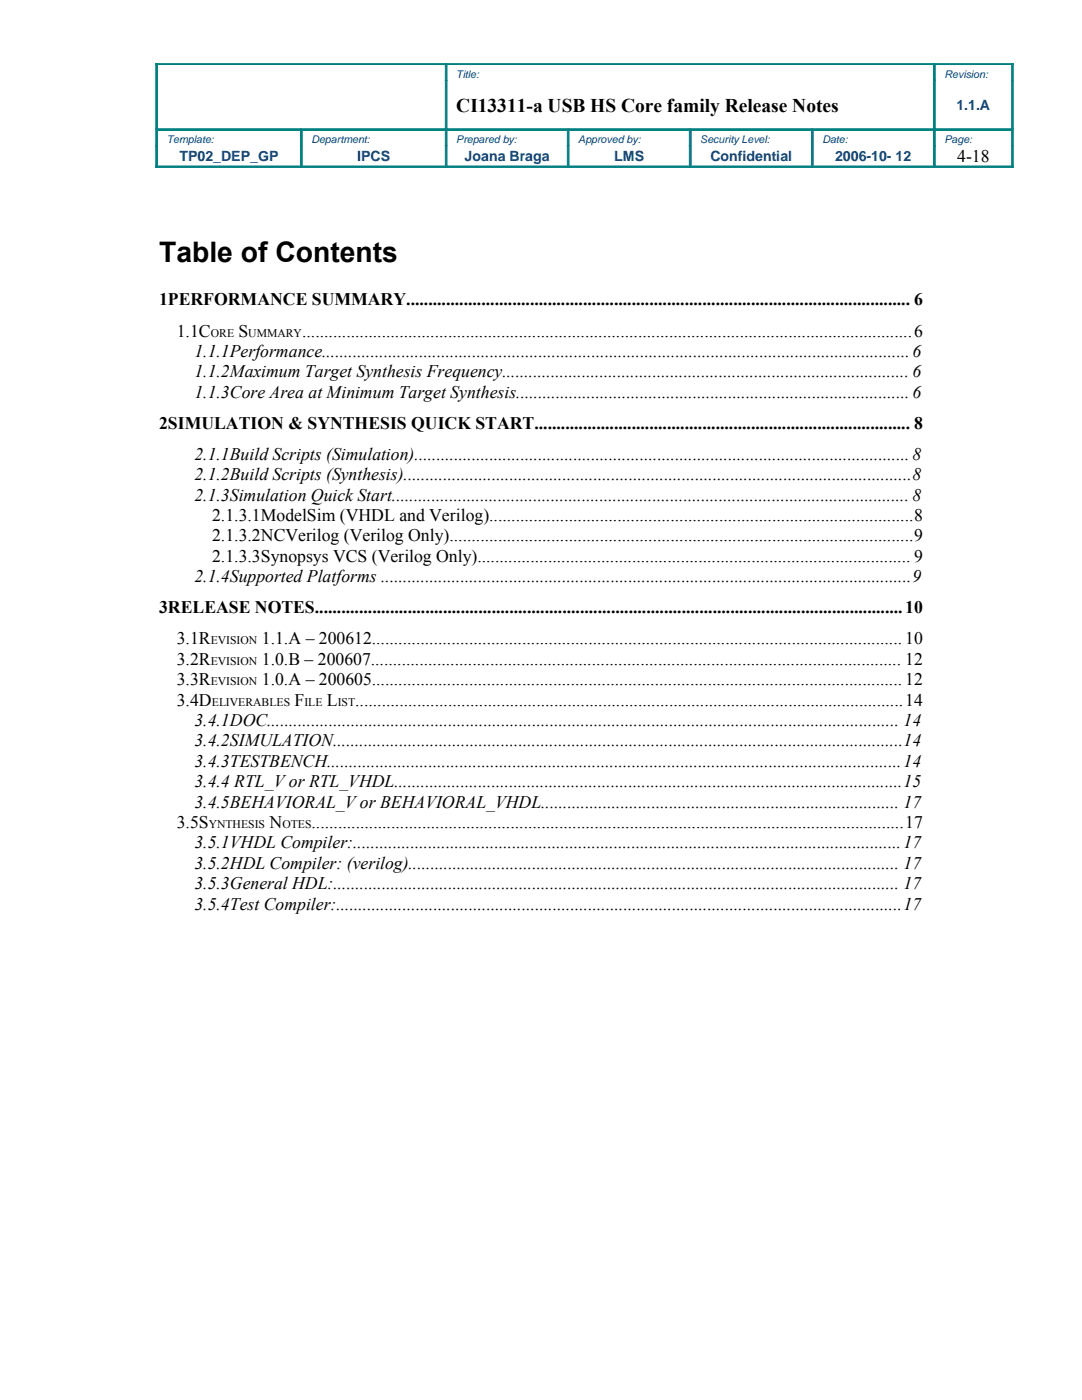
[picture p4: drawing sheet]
<svg xmlns="http://www.w3.org/2000/svg" width="216mm" height="279mm" viewBox="0 0 216 279" stroke-linecap="round" stroke-linejoin="round" font-family="sans-serif">
<defs><g id="words">
<text font-size="5.6" x="31.7" y="52.2">Table of Contents</text>
<text font-size="3.9" x="91.1" y="22.3">CI13311-a USB HS Core family Release Notes</text>
<g font-size="3.5">
<text x="191" y="32.3">4-18</text>
<text x="31.7" y="61">1PERFORMANCE SUMMARY.................................................................................................................. 6</text>
<text x="35.3" y="67.2">1.1C</text>
<text x="38.8" y="71.2">1.1.1Performance.....................................................................................................................................6</text>
<text x="47.6" y="67.2">S</text>
<text x="60.3" y="67.2">..........................................................................................................................................6</text>
<text x="38.8" y="75.3">1.1.2Maximum Target Synthesis Frequency............................................................................................ 6</text>
<text x="38.8" y="79.4">1.1.3Core Area at Minimum Target Synthesis.........................................................................................6</text>
<text x="31.7" y="85.6">2SIMULATION &amp; SYNTHESIS QUICK START..................................................................................... 8</text>
<text x="38.8" y="91.8">2.1.1Build Scripts (Simulation)................................................................................................................8</text>
<text x="38.8" y="95.8">2.1.2Build Scripts (Synthesis)...................................................................................................................8</text>
<text x="38.8" y="99.9">2.1.3Simulation Quick Start..................................................................................................................... 8</text>
<text x="42.3" y="104">2.1.3.1ModelSim (VHDL and Verilog)................................................................................................8</text>
<text x="42.3" y="108.1">2.1.3.2NCVerilog (Verilog Only).........................................................................................................9</text>
<text x="42.3" y="112.1">2.1.3.3Synopsys VCS (Verilog Only).................................................................................................. 9</text>
<text x="38.8" y="116.2">2.1.4Supported Platforms ........................................................................................................................9</text>
<text x="31.7" y="122.4">3RELEASE NOTES.....................................................................................................................................10</text>
<text x="35.3" y="128.6">3.1R</text>
<text x="52.2" y="128.6">1.1.A – 200612........................................................................................................................ 10</text>
<text x="35.3" y="132.7">3.2R</text>
<text x="35.3" y="136.7">3.3R</text>
<text x="52.2" y="132.7">1.0.B – 200607........................................................................................................................ 12</text>
<text x="52.2" y="136.7">1.0.A – 200605........................................................................................................................ 12</text>
<text x="35.3" y="140.8">3.4D</text>
<text x="58.8" y="140.8">F</text>
<text x="65.2" y="140.8">L</text>
<text x="70.9" y="140.8">............................................................................................................................14</text>
<text x="38.8" y="144.9">3.4.1DOC............................................................................................................................................... 14</text>
<text x="38.8" y="149">3.4.2SIMULATION.................................................................................................................................14</text>
<text x="38.8" y="153">3.4.3TESTBENCH..................................................................................................................................14</text>
<text x="38.8" y="157.1">3.4.4 RTL_Vor RTL_VHDL...................................................................................................................15</text>
<text x="38.8" y="161.2">3.4.5BEHAVIORAL_Vor BEHAVIORAL_VHDL................................................................................. 17</text>
<text x="35.3" y="165.3">3.5S</text>
<text x="53.8" y="165.3">N</text>
<text x="62.2" y="165.3">......................................................................................................................................17</text>
<text x="38.8" y="169.3">3.5.1VHDL Compiler:............................................................................................................................17</text>
<text x="38.8" y="173.4">3.5.2HDL Compiler: (verilog)............................................................................................................... 17</text>
<text x="38.8" y="177.5">3.5.3General HDL:................................................................................................................................ 17</text>
<text x="38.8" y="181.6">3.5.4Test Compiler:................................................................................................................................17</text>
</g>
<g font-size="2.8" fill="#004186">
<text x="190.9" y="21.9">1.1.A</text>
<text x="35.8" y="32.1">TP02_DEP_GP</text>
<text x="71.3" y="32.1">IPCS</text>
<text x="92.7" y="32.1">Joana Braga</text>
<text x="122.6" y="32.1">LMS</text>
<text x="141.7" y="32.1">Confidential</text>
<text x="166.7" y="32.1">2006-10- 12</text>
</g>
<g font-size="2.3">
<text x="42.1" y="67.2">ORE</text>
<text x="49.5" y="67.2">UMMARY</text>
<text x="42.1" y="128.6">EVISION</text>
<text x="42.1" y="132.7">EVISION</text>
<text x="42.1" y="136.7">EVISION</text>
<text x="42.3" y="140.8">ELIVERABLES</text>
<text x="60.7" y="140.8">ILE</text>
<text x="67.4" y="140.8">IST</text>
<text x="41.7" y="165.3">YNTHESIS</text>
<text x="56.3" y="165.3">OTES</text>
</g>
<g font-size="2.1" fill="#004186">
<text x="91.1" y="15.6">Title:</text>
<text x="188.5" y="15.6">Revision:</text>
<text x="33.3" y="28.6">Template:</text>
<text x="62.2" y="28.6">Department:</text>
<text x="91.1" y="28.6">Prepared by:</text>
<text x="115.4" y="28.6">Approved by:</text>
<text x="139.7" y="28.6">Security Level:</text>
<text x="164.1" y="28.6">Date:</text>
<text x="188.5" y="28.6">Page:</text>
</g>
</g></defs>
<g fill="#008080" stroke="#008080" stroke-width=".2">
<path d="M186.4 12.7h15.8v.2h-15.8z" fill-rule="evenodd"/>
<path d="M31.1 12.7h57.9v.2h-57.9z" fill-rule="evenodd"/>
<path d="M89 12.7h97.4v.2h-97.4z" fill-rule="evenodd"/>
<path d="M186.4 25.7h15.4v.3h-15.4z" fill-rule="evenodd"/>
<path d="M60.1 25.7h28.9v.3h-28.9z" fill-rule="evenodd"/>
<path d="M162.1 25.7h24.3v.3h-24.3z" fill-rule="evenodd"/>
<path d="M31.4 25.7h28.7v.3h-28.7z" fill-rule="evenodd"/>
<path d="M89 25.7h24.3v.3h-24.3z" fill-rule="evenodd"/>
<path d="M113.3 25.7h24.4v.3h-24.4z" fill-rule="evenodd"/>
<path d="M137.7 25.7h24.4v.3h-24.4z" fill-rule="evenodd"/>
<path d="M186.4 33.1h15.8v.4h-15.8z" fill-rule="evenodd"/>
<path d="M31.1 33.1h29v.4h-29z" fill-rule="evenodd"/>
<path d="M60.1 33.1h28.9v.4h-28.9z" fill-rule="evenodd"/>
<path d="M89 33.1h24.3v.4h-24.3z" fill-rule="evenodd"/>
<path d="M113.3 33.1h24.4v.4h-24.4z" fill-rule="evenodd"/>
<path d="M137.7 33.1h24.4v.4h-24.4z" fill-rule="evenodd"/>
<path d="M162.1 33.1h24.3v.4h-24.3z" fill-rule="evenodd"/>
<path d="M31.1 29.1h.3v4.4h-.3z" fill-rule="evenodd"/>
<path d="M31.1 12.7h.3v13h-.3z" fill-rule="evenodd"/>
<path d="M31.1 25.7h.3v3.4h-.3z" fill-rule="evenodd"/>
<path d="M60 26.1h.3v3h-.3z" fill-rule="evenodd"/>
<path d="M60 29.1h.3v4h-.3z" fill-rule="evenodd"/>
<path d="M88.9 16.1h.3v9.6h-.3z" fill-rule="evenodd"/>
<path d="M88.9 13.1h.3v3h-.3z" fill-rule="evenodd"/>
<path d="M88.9 25.7h.3v3.4h-.3z" fill-rule="evenodd"/>
<path d="M88.9 29.1h.3v4h-.3z" fill-rule="evenodd"/>
<path d="M113.2 26.1h.3v3h-.3z" fill-rule="evenodd"/>
<path d="M113.2 29.1h.3v4h-.3z" fill-rule="evenodd"/>
<path d="M137.5 26.1h.4v3h-.4z" fill-rule="evenodd"/>
<path d="M137.5 29.1h.4v4h-.4z" fill-rule="evenodd"/>
<path d="M161.9 26.1h.3v3h-.3z" fill-rule="evenodd"/>
<path d="M161.9 29.1h.3v4h-.3z" fill-rule="evenodd"/>
<path d="M186.3 13.1h.3v3h-.3z" fill-rule="evenodd"/>
<path d="M186.3 16.1h.3v9.6h-.3z" fill-rule="evenodd"/>
<path d="M186.3 25.7h.3v3.4h-.3z" fill-rule="evenodd"/>
<path d="M186.3 29.1h.3v4h-.3z" fill-rule="evenodd"/>
<path d="M201.9 29.1h.3v4.4h-.3z" fill-rule="evenodd"/>
<path d="M201.9 16.1h.3v9.6h-.3z" fill-rule="evenodd"/>
<path d="M201.9 12.7h.3v3.4h-.3z" fill-rule="evenodd"/>
<path d="M201.9 25.7h.3v3.4h-.3z" fill-rule="evenodd"/>
</g>
<use href="#words"/>
</svg>
